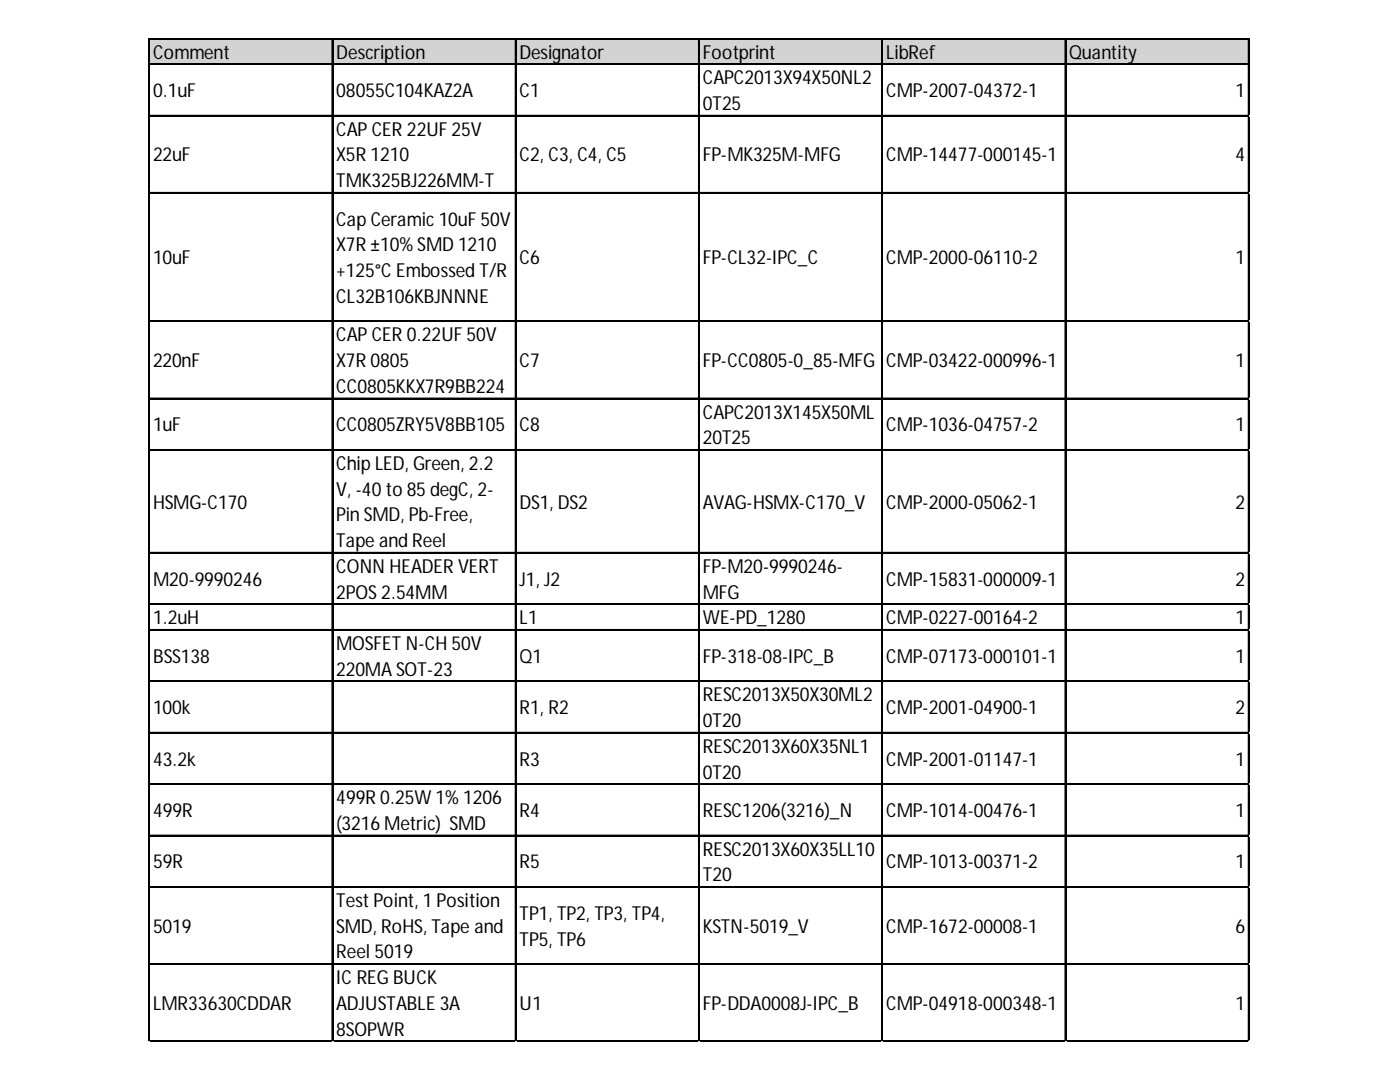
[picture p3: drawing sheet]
<svg xmlns="http://www.w3.org/2000/svg" width="279mm" height="216mm" viewBox="0 0 279 216" stroke-linecap="round" stroke-linejoin="round" font-family="sans-serif">
<defs><g id="words">
<g font-size="3.8">
<text x="30.5" y="11.7">Comment</text>
<text x="67.1" y="11.7">Description</text>
<text x="103.7" y="11.7">Designator</text>
<text x="140.3" y="11.7">Footprint</text>
<text x="176.8" y="11.7">LibRef</text>
<text x="213.4" y="11.7">Quantity</text>
<text x="140.3" y="16.8">CAPC2013X94X50NL2</text>
<text x="30.5" y="19.4">0.1uF</text>
<text x="67.1" y="19.4">08055C104KAZ2A</text>
<text x="103.7" y="19.4">C1</text>
<text x="140.3" y="22">0T25</text>
<text x="176.8" y="19.4">CMP-2007-04372-1</text>
<text x="246.6" y="19.4">1</text>
<text x="67.1" y="27.1">CAPCER 22UF 25V</text>
<text x="30.5" y="32.2">22uF</text>
<text x="67.1" y="32.2">X5R1210</text>
<text x="103.7" y="32.2">C2, C3, C4, C5</text>
<text x="140.3" y="32.2">FP-MK325M-MFG</text>
<text x="176.8" y="32.2">CMP-14477-000145-1</text>
<text x="246.6" y="32.2">4</text>
<text x="67.1" y="37.4">TMK325BJ226MM-T</text>
<text x="67.1" y="45">Cap Ceramic10uF 50V</text>
<text x="30.5" y="52.7">10uF</text>
<text x="67.1" y="50.2">X7R ±10% SMD 1210</text>
<text x="103.7" y="52.7">C6</text>
<text x="140.3" y="52.7">FP-CL32-IPC_C</text>
<text x="176.8" y="52.7">CMP-2000-06110-2</text>
<text x="246.6" y="52.7">1</text>
<text x="67.1" y="55.3">+125°CEmbossed T/R</text>
<text x="67.1" y="60.4">CL32B106KBJNNNE</text>
<text x="67.1" y="68.1">CAPCER 0.22UF 50V</text>
<text x="30.5" y="73.3">220nF</text>
<text x="67.1" y="73.3">X7R0805</text>
<text x="103.7" y="73.3">C7</text>
<text x="140.3" y="73.3">FP-CC0805-0_85-MFG</text>
<text x="176.8" y="73.3">CMP-03422-000996-1</text>
<text x="246.6" y="73.3">1</text>
<text x="67.1" y="78.4">CC0805KKX7R9BB224</text>
<text x="140.3" y="83.5">CAPC2013X145X50ML</text>
<text x="30.5" y="86.1">1uF</text>
<text x="67.1" y="86.1">CC0805ZRY5V8BB105</text>
<text x="103.7" y="86.1">C8</text>
<text x="140.3" y="88.7">20T25</text>
<text x="176.8" y="86.1">CMP-1036-04757-2</text>
<text x="246.6" y="86.1">1</text>
<text x="67.1" y="93.8">Chip LED, Green, 2.2</text>
<text x="30.5" y="101.5">HSMG-C170</text>
<text x="67.1" y="98.9">V, -40 to 85 degC, 2-</text>
<text x="103.7" y="101.5">DS1, DS2</text>
<text x="140.3" y="101.5">AVAG-HSMX-C170_V</text>
<text x="176.8" y="101.5">CMP-2000-05062-1</text>
<text x="246.6" y="101.5">2</text>
<text x="67.1" y="104">Pin SMD, Pb-Free,</text>
<text x="67.1" y="109.2">Tape and Reel</text>
<text x="30.5" y="116.9">M20-9990246</text>
<text x="67.1" y="114.3">CONN HEADER VERT</text>
<text x="67.1" y="119.4">2POS2.54MM</text>
<text x="103.7" y="116.9">J1, J2</text>
<text x="140.3" y="114.3">FP-M20-9990246-</text>
<text x="140.3" y="119.4">MFG</text>
<text x="176.8" y="116.9">CMP-15831-000009-1</text>
<text x="246.6" y="116.9">2</text>
<text x="30.5" y="124.6">1.2uH</text>
<text x="103.7" y="124.6">L1</text>
<text x="140.3" y="124.6">WE-PD_1280</text>
<text x="176.8" y="124.6">CMP-0227-00164-2</text>
<text x="246.6" y="124.6">1</text>
<text x="67.1" y="129.7">MOSFET N-CH 50V</text>
<text x="30.5" y="132.3">BSS138</text>
<text x="67.1" y="134.8">220MA SOT-23</text>
<text x="103.7" y="132.3">Q1</text>
<text x="140.3" y="132.3">FP-318-08-IPC_B</text>
<text x="176.8" y="132.3">CMP-07173-000101-1</text>
<text x="246.6" y="132.3">1</text>
<text x="30.5" y="142.5">100k</text>
<text x="103.7" y="142.5">R1, R2</text>
<text x="140.3" y="140">RESC2013X50X30ML2</text>
<text x="176.8" y="142.5">CMP-2001-04900-1</text>
<text x="246.6" y="142.5">2</text>
<text x="140.3" y="145.1">0T20</text>
<text x="30.5" y="152.8">43.2k</text>
<text x="103.7" y="152.8">R3</text>
<text x="140.3" y="150.2">RESC2013X60X35NL1</text>
<text x="140.3" y="155.3">0T20</text>
<text x="176.8" y="152.8">CMP-2001-01147-1</text>
<text x="246.6" y="152.8">1</text>
<text x="67.1" y="160.5">499R0.25W 1% 1206</text>
<text x="30.5" y="163">499R</text>
<text x="67.1" y="165.6">(3216 Metric) SMD</text>
<text x="103.7" y="163">R4</text>
<text x="140.3" y="163">RESC1206(3216)_N</text>
<text x="176.8" y="163">CMP-1014-00476-1</text>
<text x="246.6" y="163">1</text>
<text x="30.5" y="173.3">59R</text>
<text x="103.7" y="173.3">R5</text>
<text x="140.3" y="170.7">RESC2013X60X35LL10</text>
<text x="176.8" y="173.3">CMP-1013-00371-2</text>
<text x="246.6" y="173.3">1</text>
<text x="140.3" y="175.9">T20</text>
<text x="67.1" y="181">Test Point, 1 Position</text>
<text x="103.7" y="183.6">TP1, TP2, TP3, TP4,</text>
<text x="30.5" y="186.1">5019</text>
<text x="67.1" y="186.1">SMD, RoHS, Tape and</text>
<text x="67.1" y="191.3">Reel 5019</text>
<text x="103.7" y="188.7">TP5, TP6</text>
<text x="140.3" y="186.1">KSTN-5019_V</text>
<text x="176.8" y="186.1">CMP-1672-00008-1</text>
<text x="246.6" y="186.1">6</text>
<text x="67.1" y="196.4">ICREG BUCK</text>
<text x="30.5" y="201.5">LMR33630CDDAR</text>
<text x="67.1" y="201.5">ADJUSTABLE 3A</text>
<text x="103.7" y="201.5">U1</text>
<text x="140.3" y="201.5">FP-DDA0008J-IPC_B</text>
<text x="176.8" y="201.5">CMP-04918-000348-1</text>
<text x="246.6" y="201.5">1</text>
<text x="67.1" y="206.6">8SOPWR</text>
</g>
</g></defs>
<path d="M29.8 7.8h219.6v5.2h-219.6z" fill="#d3d3d3"/>
<g fill="none" stroke="#000" stroke-width=".21">
<path d="M29.7 7.6v200.3M29.8 7.6v200.3M29.9 7.6h219.4M29.9 7.7h219.4M29.9 12.7h219.4M29.9 12.9h219.4M66.3 7.8v200.1M66.4 7.8v200.1M102.8 7.8v200.1M102.9 7.8v200.1M139.4 7.8v200.1M139.5 7.8v200.1"/>
<path d="M176 7.8v200.1M176.1 7.8v200.1M212.5 7.8v200.1M212.7 7.8v200.1M249.1 7.8v200.1M249.2 7.8v200.1M29.9 23h219.4M29.9 23.1h219.4M29.9 38.4h219.4M29.9 38.5h219.4M29.9 64h219.4M29.9 64.2h219.4"/>
<path d="M29.9 79.4h219.4M29.9 79.5h219.4M29.9 89.7h219.4M29.9 89.8h219.4M29.9 110.2h219.4M29.9 110.3h219.4M29.9 120.5h219.4M29.9 120.6h219.4M29.9 125.6h219.4M29.9 125.7h219.4M29.9 135.9h219.4M29.9 136h219.4"/>
<path d="M29.9 146.1h219.4M29.9 146.2h219.4M29.9 156.4h219.4M29.9 156.5h219.4M29.9 166.6h219.4M29.9 166.7h219.4M29.9 176.9h219.4M29.9 177h219.4M29.9 192.3h219.4M29.9 192.4h219.4M29.9 207.7h219.4M29.9 207.8h219.4"/>
</g>
<path d="M29.7 207.9h.1" fill="none" stroke="#e0e0e0" stroke-width=".21"/>
<path d="M29.7 207.9h.2z" fill="#e0e0e0"/>
<path d="M66.3 207.9h.1" fill="none" stroke="#e0e0e0" stroke-width=".21"/>
<path d="M66.3 207.9h.2z" fill="#e0e0e0"/>
<path d="M102.8 207.9h.1" fill="none" stroke="#e0e0e0" stroke-width=".21"/>
<path d="M102.8 207.9h.2z" fill="#e0e0e0"/>
<path d="M139.4 207.9h.1" fill="none" stroke="#e0e0e0" stroke-width=".21"/>
<path d="M139.4 207.9h.2z" fill="#e0e0e0"/>
<path d="M176 207.9h.1" fill="none" stroke="#e0e0e0" stroke-width=".21"/>
<path d="M176 207.9h.2z" fill="#e0e0e0"/>
<path d="M212.5 207.9h.1" fill="none" stroke="#e0e0e0" stroke-width=".21"/>
<path d="M212.5 207.9h.3z" fill="#e0e0e0"/>
<path d="M249.1 207.9h.1" fill="none" stroke="#e0e0e0" stroke-width=".21"/>
<path d="M249.1 207.9h.2z" fill="#e0e0e0"/>
<path d="M249.3 23h.1" fill="none" stroke="#e0e0e0" stroke-width=".21"/>
<path d="M249.3 23l.1 .2z" fill="#e0e0e0"/>
<path d="M249.3 38.4h.1" fill="none" stroke="#e0e0e0" stroke-width=".21"/>
<path d="M249.3 38.4l.1 .2z" fill="#e0e0e0"/>
<path d="M249.3 64h.1" fill="none" stroke="#e0e0e0" stroke-width=".21"/>
<path d="M249.3 64l.1 .3z" fill="#e0e0e0"/>
<path d="M249.3 79.4h.1" fill="none" stroke="#e0e0e0" stroke-width=".21"/>
<path d="M249.3 79.4l.1 .2z" fill="#e0e0e0"/>
<path d="M249.3 89.7h.1" fill="none" stroke="#e0e0e0" stroke-width=".21"/>
<path d="M249.3 89.7l.1 .2z" fill="#e0e0e0"/>
<path d="M249.3 110.2h.1" fill="none" stroke="#e0e0e0" stroke-width=".21"/>
<path d="M249.3 110.2l.1 .2z" fill="#e0e0e0"/>
<path d="M249.3 120.5h.1" fill="none" stroke="#e0e0e0" stroke-width=".21"/>
<path d="M249.3 120.5l.1 .2z" fill="#e0e0e0"/>
<path d="M249.3 125.6h.1" fill="none" stroke="#e0e0e0" stroke-width=".21"/>
<path d="M249.3 125.6l.1 .2z" fill="#e0e0e0"/>
<path d="M249.3 135.9h.1" fill="none" stroke="#e0e0e0" stroke-width=".21"/>
<path d="M249.3 135.9l.1 .2z" fill="#e0e0e0"/>
<path d="M249.3 146.1h.1" fill="none" stroke="#e0e0e0" stroke-width=".21"/>
<path d="M249.3 146.1l.1 .2z" fill="#e0e0e0"/>
<path d="M249.3 156.4h.1" fill="none" stroke="#e0e0e0" stroke-width=".21"/>
<path d="M249.3 156.4l.1 .2z" fill="#e0e0e0"/>
<path d="M249.3 166.6h.1" fill="none" stroke="#e0e0e0" stroke-width=".21"/>
<path d="M249.3 166.6l.1 .3z" fill="#e0e0e0"/>
<path d="M249.3 176.9h.1" fill="none" stroke="#e0e0e0" stroke-width=".21"/>
<path d="M249.3 176.9l.1 .2z" fill="#e0e0e0"/>
<path d="M249.3 192.3h.1" fill="none" stroke="#e0e0e0" stroke-width=".21"/>
<path d="M249.3 192.3l.1 .2z" fill="#e0e0e0"/>
<path d="M249.3 207.7h.1" fill="none" stroke="#e0e0e0" stroke-width=".21"/>
<path d="M249.3 207.7l.1 .2z" fill="#e0e0e0"/>
<use href="#words"/>
</svg>
